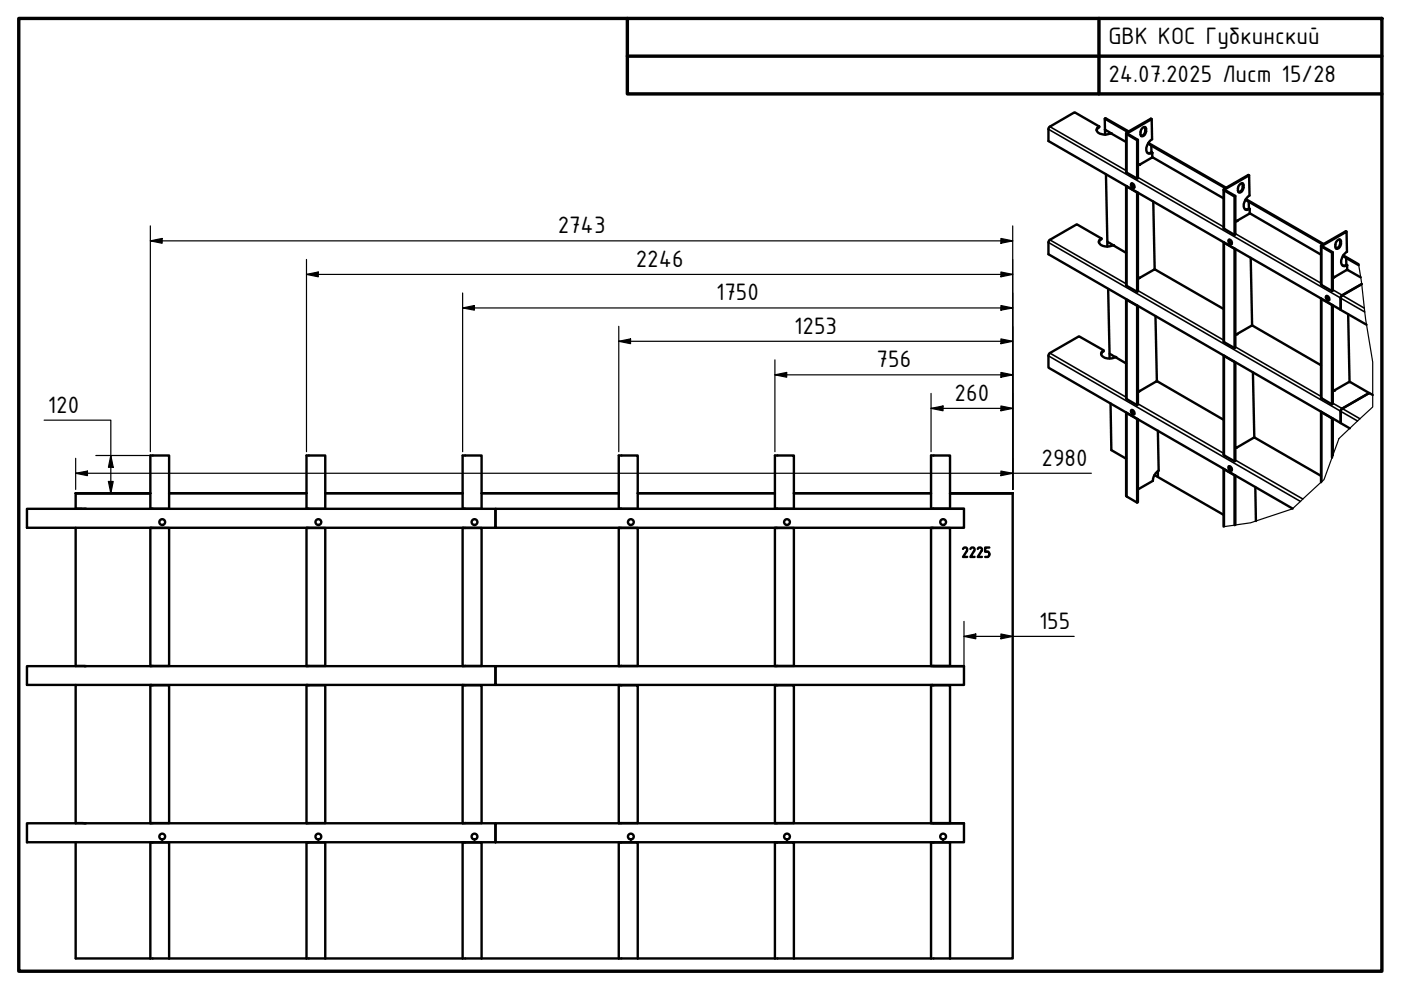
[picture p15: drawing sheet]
<svg xmlns="http://www.w3.org/2000/svg" width="297mm" height="210mm" viewBox="0 0 297 210" stroke-linecap="round" stroke-linejoin="round" font-family="sans-serif">
<defs><g id="words">
<g font-size="5.4">
<text x="235" y="9.4">GBK КОС Губкинский</text>
<text x="235" y="17.4">24.07.2025 Лист 15/28</text>
<text x="118.2" y="49.5">2743</text>
<text x="134.8" y="56.6">2246</text>
<text x="151.8" y="63.7">1750</text>
<text x="168.4" y="70.8">1253</text>
<text x="185.8" y="77.9">756</text>
<text x="10.2" y="87.5">120</text>
<text x="202.4" y="85">260</text>
<text x="220.8" y="98.8">2980</text>
<text x="220.3" y="133.3">155</text>
</g>
</g></defs>
<!-- layer: Visible (ISO) -->
<g fill="none" stroke="#000" stroke-width=".51">
<path d="M233 26.8a.84 .84 0 0 0-.4 1 .84 .84 0 0 0 .9 .6l1 .1 1-.2M233 26.8l-5.2-3-5.3 3.1-.2 .3v2.7l61.9 35.8M233 26.8l-.5 .8M234.2 25.2l4.9 2.8M234.3 27.5l-.1-2.3 .2-.1 4.9 2.8M234.3 27.5l1.2 .8M234.3 27.5v1M234.5 37l.3 15.3M235.5 28.3l3.3 1.8M238.8 28.3v8.1l2.3 1.5 .2-.1v-8.2l-2.3-1.3 5.2-3.1 .1 4.3a2.32 2.32 0 0 0-1.1 2.9 .78 .78 0 0 0 1.1 0M238.8 39.4v21l2.3 1.5 .2-.1v-20.9M238.8 39.5l2.3 1.3"/>
<path d="M239.9 38.9a.55 .55 0 0 1 .5 .3 .55 .55 0 0 1-.1 .6l-.4-.3zM240 38.9l.1 .6 .4 .3M241.1 29.7v8.2M241.5 34.9l2.7-1.5h.3l14.9 8.7M241.7 34.9l-.4 .2M242.4 27a.37 .37 0 0 1 .4-.1 .37 .37 0 0 1 .2 .4v.5a.82 .82 0 0 1-1.1 1v-1zM242.7 26.9l.1 .9-.1 .5-.4 .4-.4 .1M243.4 30.5l16.4 9.4M243.5 30.3l16.5 9.5M244.1 30.9v1.4l.2 .1M244.2 25.2h-.2l-5.1 2.9a.19 .19 0 0 0-.1 .2 .19 .19 0 0 0 .1 .2l2.2 1.2 .2-.1M244.3 32.4l-.2-.1-.8 .1"/>
<path d="M244.3 32.4v1M262.9 39a.38 .38 0 0 1 .5-.2 .38 .38 0 0 1 .3 .5v.4a.83 .83 0 0 1-1.1 1l-.1-1zM263.4 38.8l.1 1-.1 .3-.3 .5-.5 .1M264.8 37.2l-.1-.1-5.1 2.9a.19 .19 0 0 0-.2 .2 .19 .19 0 0 0 .2 .2l2.1 1.3 .2-.2M233.5 50.6a.81 .81 0 0 0-.5 .9 .81 .81 0 0 0 .8 .6l.9 .2 1.3-.3M233.5 50.6l-5.2-3-5.8 3.3-.2 .4v2.6l61.9 35.8M233.5 50.6l-.5 .8M234.8 51.2l1.2 .8M236 52l2.8 1.6M241.1 40.8v21.1M241.5 59l3.2-1.8h.2l14.5 8.3M241.7 58.9l-.4 .2"/>
<path d="M244.5 42.7l.3 14.5M259.4 40.2v8.2l2.3 1.4 .2-.1v-8.2l-2.2-1.3 5.1-3 .1 4.3a2.32 2.32 0 0 0-1 2.8 .73 .73 0 0 0 1.1 0M259.4 51.4v21l2.3 1.4 .2-.1v-20.9M259.5 51.4l2.3 1.3M260.5 50.9a.52 .52 0 0 1 .6 .2 .52 .52 0 0 1-.1 .7l-.5-.4zM260.6 50.8l.2 .6 .4 .3M261.7 41.7v8.1M261.7 52.8v21M262.1 46.9l2.8-1.6h.2l15 8.7M262.3 46.8l-.4 .2M264.1 42.4l16.4 9.4M264.2 42.2l16.4 9.5"/>
<path d="M264.8 42.8v1.4l.2 .1M265 44.3l-1 .1M265 44.3v1M265.2 54.7l.3 14.4M280.1 52.1v8.2l2.3 1.4 .2-.1v-8.1l-2.3-1.4 5.2-3 .1 4.3a2.29 2.29 0 0 0-1 2.8 .78 .78 0 0 0 1 0M282.4 53.6v8.1M282.8 58.8l2.7-1.6h.3l2.7 1.6M282.8 58.8h.1M283 58.7l-.4 .2M283.6 50.9h.1a.37 .37 0 0 1 .4-.1 .37 .37 0 0 1 .2 .4l-.1 1-.4 .4a.37 .37 0 0 1-.5 .1 .37 .37 0 0 1-.2-.4l.2-.9zM284.1 50.8v.9l-.1 .5-.4 .3-.3 .1M284.7 54.3l3.4 1.9"/>
<path d="M284.8 54.2l3.2 1.8M285.4 54.7l.1 1.4 .1 .1M285.5 49.1l-.2-.1-5.1 3a.19 .19 0 0 0-.1 .1 .19 .19 0 0 0 .1 .2l2.2 1.3 .2-.1M285.6 56.2l-1 .1M285.6 56.2v1M233.5 75.1l.5-.6v-.2l-5.2-3-6.4 3.7-.1 .3v2.6l51.8 29.9M234 74.3a.84 .84 0 0 0-.5 .9 .84 .84 0 0 0 .8 .7l1.3 .1 .9-.3M234.9 61.3l.3 14.7M235.2 75l1.3 .7M236.5 75.7l2.3 1.4M238.8 63.5v21l2.3 1.4 .2-.1v-20.9M238.8 63.5l2.3 1.3"/>
<path d="M241.1 64.8v21.1M245 67l.3 13.9M259.4 75.4v21l2.3 1.4 .2-.1v-20.9M259.5 75.4l2.3 1.3M261.7 76.8v21M262.1 70.9l3.2-1.8h.3l14.5 8.3M262.3 70.8l-.4 .2M265.6 79l.3 13.8M280.1 63.3v21l2.3 1.4h.2v-21M280.1 63.3l2.3 1.4M281.1 62.8a.52 .52 0 0 1 .7 .3 .52 .52 0 0 1-.2 .6l-.4-.4zM281.3 62.8l.1 .6 .4 .2"/>
<path d="M282.4 64.7v21M284.6 62.6l-.4 .5 .1 2.6M284.6 62.6l-.3 .5v2.6l5.4 3.1M285.8 66.6l.3 14.4M288.7 60.3l-4.1 2.3M288.7 60.2l-4.1 2.4M31.9 96.6h4v11.3h-4zM65 96.6h4v11.3h-4zM98.1 96.6h4v11.3h-4zM131.2 96.6h4v11.3h-4zM164.3 96.6h4v11.3h-4zM197.4 96.6h4v11.3h-4z"/>
<path d="M235.5 85.5l.1 9.9 3.2 1.9M238.8 87.5v17.6l2.3 1.5 .2-.1v-17.6M238.8 87.5l2.3 1.3M239.9 87a.54 .54 0 0 1 .5 .3 .54 .54 0 0 1-.1 .6l-.4-.4zM240 86.9l.1 .7 .4 .2M241.1 88.8v17.8M241.5 82.9l3.7-2h.2l14 8.1M241.7 82.9l-.4 .2M245.5 91.3l.2 8.5-.9 .9-.4 1.3-3.1 1.8M245.5 99.9v1.2M259.4 99.4v12.2M259.5 99.4l2.2 1.4v10.6"/>
<path d="M260.5 98.9a.53 .53 0 0 1 .6 .2 .53 .53 0 0 1-.1 .7l-.5-.3zM260.6 98.9l.2 .6 .4 .2M262.1 94.9l3.7-2.1h.3l14 8.1M262.2 94.9h.1M262.3 94.8l-.4 .2M280.1 87.3v14.9M280.1 87.3l2.3 1.4v8.3M282.4 88.7h.1M282.6 88.7v7.9M282.8 82.8l3.2-1.8h.3l4 2.3-5.7 3.3M283 82.7l-.4 .2M284.6 86.6l-.4 .5 .1 2.6"/>
<path d="M284.6 86.6l-.3 .5v2.6l1.9 1.1M290.3 83.3v.1M291 83.7l-.7-.4-5.7 3.3M5.7 107.9h99.3v4h-99.3zM16 104.6v3.2M16 111.9v29.3M16 107.8l2 .1M16 107.8v.1M31.9 104.6h-15.9h15.9M31.9 111.9v29.3M31.9 111.9h4v29.3h-4M32.1 111.9h.1"/>
<path d="M35.9 104.6h29.1M65 111.9v29.3M65 111.9h4v29.3h-4M65.2 111.9h.1M69 104.6h29.1M98.1 111.9v29.3M98.1 111.9h4v29.3h-4M98.3 111.9h.1M102.1 104.6h29.1M105.1 107.9h99.3v4h-99.3zM131.2 111.9v29.3M131.2 111.9h4v29.3h-4"/>
<path d="M131.4 111.9h.1M135.2 104.6h29.1M164.3 111.9v29.3M164.3 111.9h4v29.3h-4M164.6 111.9h.1M168.3 104.6h29.1M197.4 111.9v29.3M197.4 111.9h4v29.3h-4M197.7 111.9h.1M197.9 107.9h6.5M201.4 104.6h13.3zM204.2 116.4a.48 .48 0 0 1 .7-.3 .48 .48 0 0 1 .1 .8l-.8 1.2h.9"/>
<path d="M205.7 116.4a.46 .46 0 0 1 .7-.3 .46 .46 0 0 1 .1 .8l-.8 1.2h.9M207.3 116.4a.46 .46 0 0 1 .7-.3 .46 .46 0 0 1 .1 .8l-.8 1.2h.9M209.8 116.1h-.9v.9h.5a.61 .61 0 0 1 .4 .5 .61 .61 0 0 1-.4 .6h-.5M214.7 104.6v98.6h-13.3M244.8 100.7l14.6 8.4M261.7 100.8h.1M261.9 100.8v10.5M266.1 103.3l.2 7.2M5.7 141.2h99.3v4h-99.3zM16 145.2v29.4M16 141.2h2M31.9 145.2v29.3"/>
<path d="M31.9 145.3h4v29.2h-4M31.9 141.2h.1M32.1 141.2h.1M32.1 145.2v.1M65 145.2v29.3M65 145.3h4v29.2h-4M65 141.2h.1M65.2 141.2h.1M65.2 145.2v.1M98.1 145.2v29.3M98.1 145.3h4v29.2h-4M98.1 141.2h.1"/>
<path d="M98.3 141.2h.1M98.3 145.2v.1M105.1 141.2h99.3v4h-99.3zM131.2 145.2v29.3M131.2 145.3h4v29.2h-4M131.2 141.2h.1M131.4 141.2h.1M131.4 145.2v.1M164.3 145.2v29.3M164.3 145.3h4v29.2h-4M164.3 141.2h.1M164.6 141.2h.1"/>
<path d="M164.6 145.2v.1M197.4 145.2v29.3M197.4 145.3h4v29.2h-4M197.4 141.2h.1M197.7 141.2h.1M197.7 145.2v.1M197.9 141.2h6.5M5.7 174.6h99.3v4h-99.3zM16 174.5l2 .1M16 178.6v24.6h185.4M31.9 178.6v24.6M31.9 178.6h4v24.6"/>
<path d="M31.9 174.5v.1M32.1 174.5v.1M32.1 178.6h.1M65 178.6v24.6M65 178.6h4v24.6M65 174.5v.1M65.2 174.5v.1M65.2 178.6h.1M98.1 178.6v24.6M98.1 178.6h4v24.6M98.1 174.5v.1M98.3 174.5v.1"/>
<path d="M98.3 178.6h.1M105.1 174.6h99.3v4h-99.3zM131.2 178.6v24.6M131.2 178.6h4v24.6M131.2 174.5v.1M131.4 174.5v.1M131.4 178.6h.1M164.3 178.6v24.6M164.3 178.6h4v24.6M164.3 174.5v.1M164.6 174.5v.1M164.6 178.6h.1"/>
<path d="M197.4 178.6v24.6M197.4 178.6h4v24.6M197.4 174.5v.1M197.7 174.5v.1M197.7 178.6h.1M197.9 174.6h6.5"/>
<circle cx="34.4" cy="110.7" r=".61"/>
<circle cx="67.5" cy="110.7" r=".61"/>
<circle cx="100.6" cy="110.7" r=".61"/>
<circle cx="133.8" cy="110.7" r=".61"/>
<circle cx="166.9" cy="110.7" r=".61"/>
<circle cx="200" cy="110.7" r=".61"/>
<circle cx="34.4" cy="177.4" r=".61"/>
<circle cx="67.5" cy="177.4" r=".61"/>
<circle cx="100.6" cy="177.4" r=".61"/>
<circle cx="133.8" cy="177.4" r=".61"/>
<circle cx="166.9" cy="177.4" r=".61"/>
<circle cx="200" cy="177.4" r=".61"/>
</g>
<g fill="#000">
<circle cx="235.5" cy="28.3" r=".25"/>
<circle cx="241.5" cy="34.9" r=".25"/>
<circle cx="236" cy="52" r=".25"/>
<circle cx="262.2" cy="46.9" r=".25"/>
<circle cx="236.5" cy="75.7" r=".25"/>
<circle cx="262.2" cy="70.9" r=".25"/>
<circle cx="282.8" cy="82.8" r=".25"/>
<circle cx="18" cy="107.9" r=".25"/>
<circle cx="31.9" cy="107.9" r=".25"/>
<circle cx="32.1" cy="107.9" r=".25"/>
<circle cx="65" cy="107.9" r=".25"/>
<circle cx="65.2" cy="107.9" r=".25"/>
<circle cx="98.1" cy="107.9" r=".25"/>
<circle cx="98.3" cy="107.9" r=".25"/>
<circle cx="131.2" cy="107.9" r=".25"/>
<circle cx="131.4" cy="107.9" r=".25"/>
<circle cx="164.3" cy="107.9" r=".25"/>
<circle cx="164.6" cy="107.9" r=".25"/>
<circle cx="197.4" cy="107.9" r=".25"/>
<circle cx="197.7" cy="107.9" r=".25"/>
<circle cx="18" cy="141.2" r=".25"/>
<circle cx="18" cy="174.6" r=".25"/>
</g>
<!-- layer: Break Line (ISO) -->
<path d="M288 56l.7 4.2 .9 7.6 1.4 9v9.5l-7.1 6.7-3.2 8.7-6.6 6.1-8.9 3-5.8 .8" fill="none" stroke="#000" stroke-width=".25"/>
<!-- layer: Visible Narrow (ISO) -->
<g fill="none" stroke="#000" stroke-width=".34">
<path d="M222.3 27.4l62 35.8M222.6 26.9l16.2 9.3M238.9 28.1l.2 .1-.2 .3v8.1M238.9 39.6v21M238.9 39.6h.1M241.3 37.6l18.1 10.5M242.8 27.7l.2 .1M242.8 27.2l.2 .1M263.5 39.6l.2 .1M263.5 39.2l.2 .1M222.3 51.4l62 35.8M222.6 50.9l16.2 9.3"/>
<path d="M259.6 40l.2 .1-.2 .3v8.1M259.6 51.4v21.2M261.9 49.5l18.2 10.5M280.2 52h.2l-.2 .3v8.2M284.1 51.6l.2 .1M284.1 51.1l.2 .1M222.3 75.5l53.4 30.8M222.6 74.9l16.2 9.3M239 63.6l-.1 21M241.3 61.6l18.1 10.5M259.6 75.5v21.1M261.9 73.5l18.2 10.5"/>
<path d="M280.3 63.4l-.1 21.1M282.6 61.4l2 1.2M284.3 63.2l5 2.9M284.6 62.6v.1M284.6 62.6l4.7 2.7M239 87.6l-.1 17.7M241.3 85.6l18.1 10.5M259.6 99.5v12.1M261.9 97.6l14.3 8.2M280.3 87.4l-.1 14.7M282.6 85.5l2 1.1M284.3 87.2l3.5 2.1"/>
<path d="M284.6 86.6v.1M284.6 86.6l3.7 2.2"/>
</g>
<!-- layer: Border (ISO) -->
<path d="M4 3.9h289v202h-289zM133 3.9v16h160M133 11.9h160M233 3.9v16" fill="none" stroke="#000" stroke-width=".72"/>
<!-- layer: Dimension (ISO) -->
<g fill="none" stroke="#000" stroke-width=".25">
<path d="M31.9 51.1l2.5-.5v1zM31.9 51.1h182.8M31.9 47.9v47.9M65 58.2l2.5-.5v1zM65 58.2h149.7M65 55v40.8M212.2 57.7l2.5 .5-2.5 .5zM212.2 50.6l2.5 .5-2.5 .5zM214.7 47.9v55.9M98.1 65.3l2.5-.5v1zM98.1 65.3h116.6M98.1 62.1v33.7"/>
<path d="M131.2 72.4l2.5-.5v1zM131.2 72.4h83.5M131.2 69.2v26.6M164.3 79.5l2.5-.5v1zM164.3 79.5h50.4M164.3 76.3v19.5M212.2 79l2.5 .5-2.5 .5zM212.2 71.9l2.5 .5-2.5 .5zM212.2 64.8l2.5 .5-2.5 .5zM9.4 89.1h14.1v15.5M16 97.2v6.6M20.3 96.6h11.3"/>
<path d="M23.5 96.6l.5 2.5h-1zM197.4 86.6l2.5-.5v1zM197.4 86.6h17.3M197.4 83.4v12.4M212.2 86.1l2.5 .5-2.5 .5zM212.2 99.9l2.5 .4-2.5 .6zM16 100.3l2.5-.4v1zM16 100.3h215.4M23 102.1h1l-.5 2.5zM204.4 134.9l2.5-.5v1zM204.4 134.9h23.4M204.4 131.8v9.1"/>
<path d="M212.2 134.4l2.5 .5-2.5 .5z"/>
</g>
<g fill="#000">
<path d="M31.9 51.1l2.5-.5v1zM65 58.2l2.5-.5v1zM212.2 57.7l2.5 .5-2.5 .5zM212.2 50.6l2.5 .5-2.5 .5zM98.1 65.3l2.5-.5v1zM131.2 72.4l2.5-.5v1zM164.3 79.5l2.5-.5v1zM212.2 79l2.5 .5-2.5 .5zM212.2 71.9l2.5 .5-2.5 .5zM212.2 64.8l2.5 .5-2.5 .5zM16 100.3l2.5-.4v1zM23.5 96.6l.5 2.5h-1z"/>
<path d="M197.4 86.6l2.5-.5v1zM212.2 86.1l2.5 .5-2.5 .5zM23 102.1h1l-.5 2.5zM212.2 99.9l2.5 .4-2.5 .6zM204.4 134.9l2.5-.5v1zM212.2 134.4l2.5 .5-2.5 .5z"/>
</g>
<use href="#words"/>
</svg>
